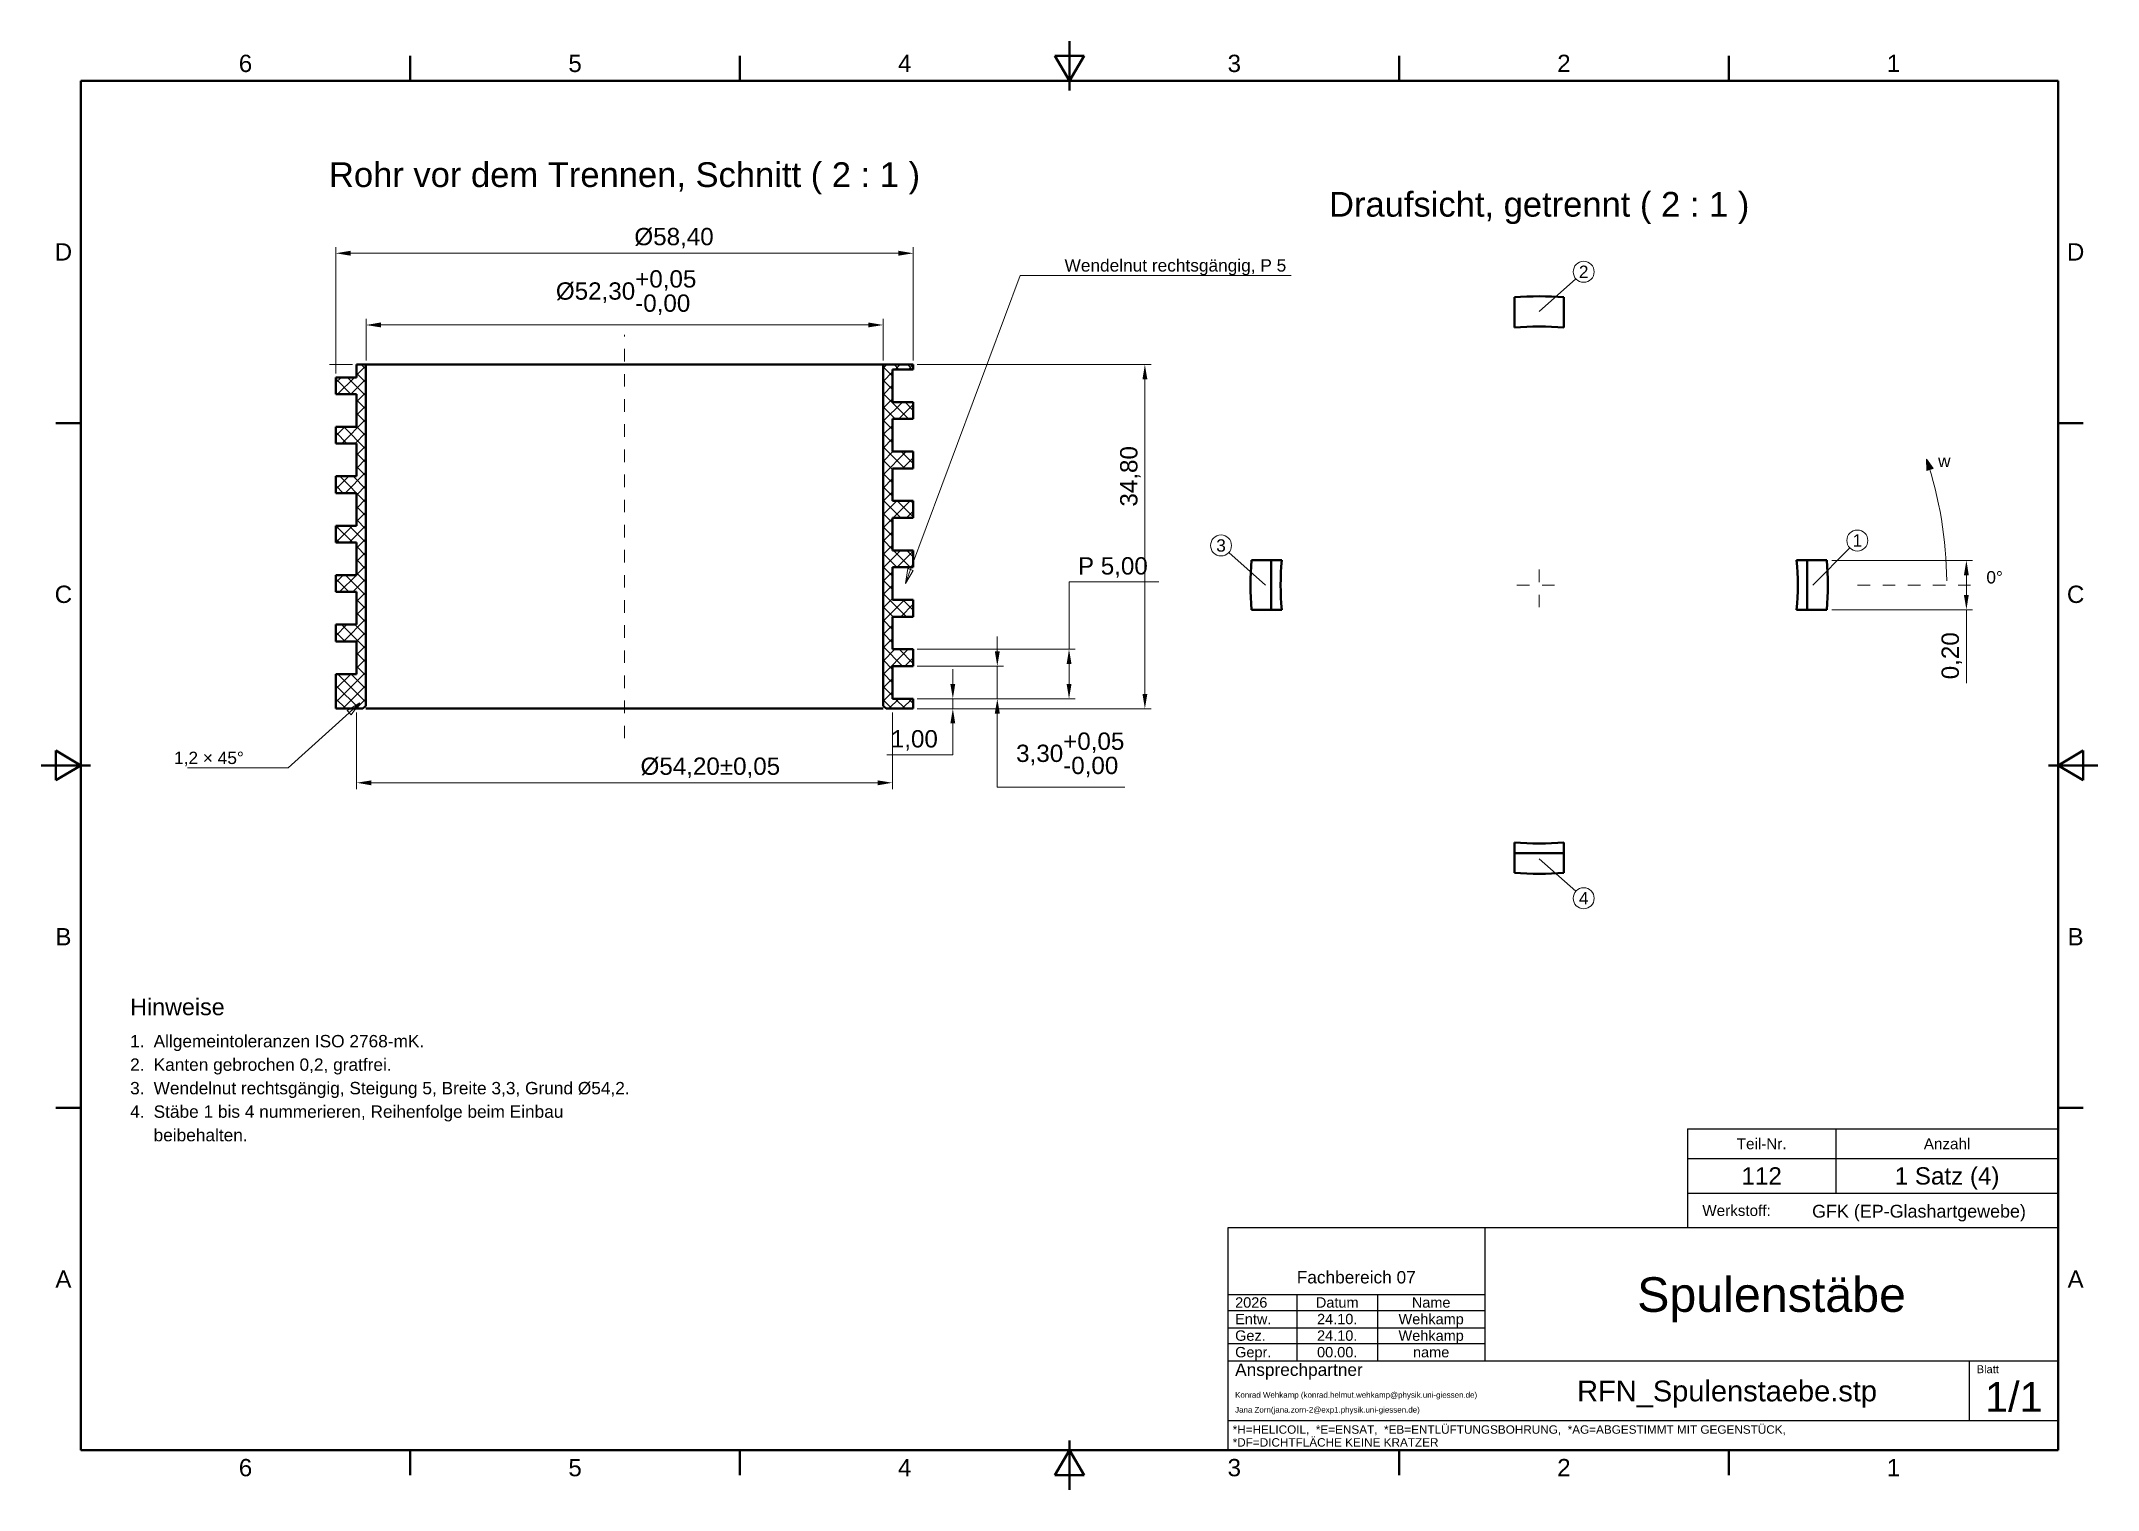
# Model space of a CAD drawing. Header units: inches. Extents: x 0.8 to 17.2, y 0.6 to 12.1.
import ezdxf
from ezdxf.enums import TextEntityAlignment as Align

# ---------------------------------------------------------------- set-up
doc = ezdxf.new("R2010")
doc.units = ezdxf.units.IN
doc.header["$MEASUREMENT"] = 0
doc.linetypes.add('CENTER2', pattern=[1.125, 0.75, -0.125, 0.125, -0.125])
doc.layers.get('0').update_dxf_attribs({"lineweight": 25})
for name, color, linetype, lineweight in [('BEMASSUNG', 7, 'Continuous', 18), ('MITTELLINIE', 7, 'CENTER2', 18), ('RAHMEN', 7, 'Continuous', 50), ('SCHRAFFUR', 7, 'Continuous', 18), ('SCHRIFTFELD', 7, 'Continuous', 25), ('SICHTKANTE', 7, 'Continuous', 50), ('TEXT', 7, 'Continuous', 18)]:
    doc.layers.add(name, color=color, linetype=linetype, lineweight=lineweight)
doc.styles.add('ISO_14', font='arial.ttf')
doc.styles.add('ISO_15', font='arial.ttf')
doc.styles.add('ISO_20', font='arial.ttf')
doc.styles.add('ISO_72', font='arial.ttf')
doc.styles.add('ISO_73', font='arial.ttf')
doc.styles.add('ISO_75', font='arial.ttf')
doc.styles.add('ISO_78', font='arial.ttf')
doc.styles.add('ISO_79', font='arial.ttf')
doc.styles.add('ISO_80', font='arial.ttf')
doc.styles.add('ISO_81', font='arial.ttf')
doc.styles.add('ISO_82', font='arial.ttf')
doc.styles.add('ISO_83', font='arial.ttf')
doc.styles.add('ISO_86', font='arial.ttf')
doc.styles.add('ISO_89', font='arial.ttf')
doc.styles.add('ISO_92', font='arial.ttf')
doc.styles.add('ISO_95', font='arial.ttf')
doc.styles.add('ISO_96', font='arial.ttf')
doc.styles.add('ISO_97', font='arial.ttf')
doc.styles.add('ISO_98', font='arial.ttf')
doc.styles.add('ISO_99', font='arial.ttf')
doc.styles.add('ISO_DWG_RFN', font='arial.ttf')
doc.styles.add('Text Style102', font='arial.ttf')
doc.dimstyles.new('DWG_RFN', dxfattribs={"dimtxt": 0.137795, "dimasz": 0.11811, "dimexe": 0.049213, "dimexo": 0.031496, "dimgap": 0.031496, "dimtad": 1, "dimlfac": 25.4, "dimtxsty": 'ISO_DWG_RFN', "dimcen": 2.5, "dimclrd": 7, "dimclre": 7, "dimclrt": 7, "dimadec": 1, "dimazin": 3, "dimtfac": 1, "dimtmove": 0, "dimatfit": 3, "dimfxl": 0, "dimlwd": 18, "dimlwe": 18})

msp = doc.modelspace()

# ---------------------------------------------------------------- texts
at = {"layer": 'RAHMEN', "style": 'ISO_14'}
for s, p in [('6', (2.44619, 11.93504)), ('5', (5.07087, 11.93504)), ('4', (7.69554, 11.93504)), ('3', (10.32021, 11.93504)), ('2', (12.94488, 11.93504)), ('1', (15.56955, 11.93504)), ('D', (0.99606, 10.43406)), ('D', (17.01969, 10.43406)), ('C', (0.99606, 7.70768)), ('C', (17.01969, 7.70768)), ('B', (0.99606, 4.9813)), ('B', (17.01969, 4.9813)), ('A', (0.99606, 2.25492)), ('A', (17.01969, 2.25492)), ('6', (2.44619, 0.75394)), ('5', (5.07087, 0.75394)), ('4', (7.69554, 0.75394)), ('3', (10.32021, 0.75394)), ('2', (12.94488, 0.75394)), ('1', (15.56955, 0.75394))]:
    msp.add_text(s, height=0.1378, dxfattribs=at).set_placement(p, align=Align.MIDDLE_CENTER)
at = {"layer": 'SCHRIFTFELD'}
for s, height, style, p in [('Teil-Nr.', 0.086614, 'ISO_72', (14.51969, 3.33268)), ('Anzahl', 0.086614, 'ISO_72', (15.99606, 3.33268)), ('Fachbereich 07', 0.0984252, 'ISO_79', (11.29134, 2.26969))]:
    msp.add_text(s, height=height, dxfattribs=dict(at, style=style)).set_placement(p, align=Align.MIDDLE_CENTER)
for s, height, style, p in [('Werkstoff:', 0.086614, 'ISO_73', (14.04724, 2.80118)), ('Ansprechpartner', 0.0984252, 'ISO_78', (10.32677, 1.53346)), ('Blatt', 0.062992, 'ISO_80', (16.23228, 1.5374))]:
    msp.add_text(s, height=height, dxfattribs=dict(at, style=style)).set_placement(p, align=Align.MIDDLE_LEFT)
at = {"layer": 'SCHRIFTFELD', "color": 8, "true_color": 0x808080, "style": 'ISO_75'}
for s, p in [('*H=HELICOIL,  *E=ENSAT,  *EB=ENTLÜFTUNGSBOHRUNG,  *AG=ABGESTIMMT MIT GEGENSTÜCK,', (10.30709, 1.05709)), ('*DF=DICHTFLÄCHE KEINE KRATZER', (10.30709, 0.95472))]:
    msp.add_text(s, height=0.0669291, dxfattribs=at).set_placement(p, align=Align.MIDDLE_LEFT)
at = {"layer": 'TEXT'}
for s, height, style, p in [('Rohr vor dem Trennen, Schnitt ( 2 : 1 )', 0.1968504, 'ISO_20', (5.46457, 11.04921)), ('Draufsicht, getrennt ( 2 : 1 )', 0.1968504, 'ISO_20', (12.74803, 10.81299)), ('2', 0.09843, 'ISO_79', (13.10236, 10.27559)), ('3', 0.09843, 'ISO_79', (10.21457, 8.09646)), ('1', 0.09843, 'ISO_79', (15.2815, 8.13583)), ('4', 0.09843, 'ISO_79', (13.10236, 5.2874)), ('Datum', 0.082677, 'ISO_97', (11.13976, 2.0689)), ('Name', 0.082677, 'ISO_97', (11.8878, 2.0689))]:
    msp.add_text(s, height=height, dxfattribs=dict(at, style=style)).set_placement(p, align=Align.MIDDLE_CENTER)
for s, height, style, p in [('Wendelnut rechtsgängig, P 5', 0.0984252, 'ISO_82', (8.9685, 10.27756)), ('w', 0.09843, 'ISO_82', (15.92441, 8.72053)), ('0°', 0.098425, 'ISO_82', (16.3091, 7.79409)), ('Hinweise', 0.132874, 'ISO_99', (1.52756, 4.3563)), ('1.', 0.098425, 'ISO_82', (1.52756, 4.10039)), ('Allgemeintoleranzen ISO 2768-mK.', 0.0984252, 'ISO_82', (1.71457, 4.10039)), ('2.', 0.098425, 'ISO_82', (1.52756, 3.91339)), ('Kanten gebrochen 0,2, gratfrei.', 0.0984252, 'ISO_82', (1.71457, 3.91339)), ('3.', 0.098425, 'ISO_82', (1.52756, 3.72638)), ('Wendelnut rechtsgängig, Steigung 5, Breite 3,3, Grund %%c54,2.', 0.0984252, 'ISO_82', (1.71457, 3.72638)), ('4.', 0.098425, 'ISO_82', (1.52756, 3.53937)), ('Stäbe 1 bis 4 nummerieren, Reihenfolge beim Einbau', 0.0984252, 'ISO_82', (1.71457, 3.53937)), ('beibehalten.', 0.0984252, 'ISO_82', (1.71457, 3.35236))]:
    msp.add_text(s, height=height, dxfattribs=dict(at, style=style)).set_placement(p)
at = {"layer": 'TEXT', "style": 'ISO_81'}
msp.add_text('1,2 × 45°', height=0.098425, dxfattribs=at).set_placement((2.43307, 6.3563), align=Align.RIGHT)
at = {"layer": 'TEXT', "color": 5, "true_color": 0x0000ff}
for s, height, style, p in [('112', 0.137795, 'ISO_15', (14.51969, 3.07677)), ('1 Satz (4)', 0.137795, 'ISO_15', (15.99606, 3.07677)), ('GFK (EP-Glashartgewebe)', 0.102, 'Text Style102', (15.77256, 2.79557)), ('Spulenstäbe', 0.2755905, 'ISO_89', (14.59843, 2.13189)), ('24.10.', 0.082677, 'ISO_95', (11.13976, 1.93701)), ('Wehkamp', 0.082677, 'ISO_95', (11.8878, 1.93701)), ('24.10.', 0.082677, 'ISO_95', (11.13976, 1.80512)), ('Wehkamp', 0.082677, 'ISO_95', (11.8878, 1.80512)), ('00.00.', 0.082677, 'ISO_95', (11.13976, 1.67323)), ('name', 0.082677, 'ISO_95', (11.8878, 1.67323)), ('RFN_Spulenstaebe.stp', 0.1653543, 'ISO_86', (14.24409, 1.36417)), ('1/1', 0.23622, 'ISO_83', (16.52756, 1.31693))]:
    msp.add_text(s, height=height, dxfattribs=dict(at, style=style)).set_placement(p, align=Align.MIDDLE_CENTER)
at = {"layer": 'TEXT', "color": 5, "true_color": 0x0000ff, "style": 'ISO_98'}
msp.add_text('2026', height=0.082677, dxfattribs=at).set_placement((10.32677, 2.0689), align=Align.MIDDLE_LEFT)
at = {"layer": 'TEXT'}
for s, height, style, p in [('Entw.', 0.082677, 'ISO_96', (10.32677, 1.93701)), ('Gez.', 0.082677, 'ISO_96', (10.32677, 1.80512)), ('Gepr.', 0.082677, 'ISO_96', (10.32677, 1.67323)), ('Konrad Wehkamp (konrad.helmut.wehkamp@physik.uni-giessen.de)', 0.0452756, 'ISO_92', (10.32677, 1.33268)), ('Jana Zorn(jana.zorn-2@exp1.physik.uni-giessen.de)', 0.0452756, 'ISO_92', (10.32677, 1.21457))]:
    msp.add_text(s, height=height, dxfattribs=dict(at, style=style)).set_placement(p, align=Align.MIDDLE_LEFT)

# ---------------------------------------------------------------- blocks, each defined once
blk = doc.blocks.new('Leader Text1')
at = {"layer": 'BEMASSUNG', "color": 7, "lineweight": 18}
for p, q in [((7.742, 7.904), (8.614, 10.246)), ((8.614, 10.246), (8.929, 10.246)), ((7.72, 7.912), (7.701, 7.793)), ((7.742, 7.904), (7.701, 7.793)), ((7.701, 7.793), (7.764, 7.896)), ((7.764, 7.896), (7.72, 7.912))]:
    blk.add_line(p, q, dxfattribs=at)
at = {"layer": 'BEMASSUNG', "color": 7, "lineweight": 18, "flags": 128}
blk.add_lwpolyline([(7.72, 7.912), (7.701, 7.793), (7.764, 7.896), (7.72, 7.912)], dxfattribs=at)
at = {"layer": 'BEMASSUNG', "color": 7}
blk.add_solid([(7.72, 7.912), (7.701, 7.793), (7.764, 7.896), (7.72, 7.912)], dxfattribs=at)
blk = doc.blocks.new('Leader Text2')
at = {"layer": 'BEMASSUNG', "color": 7, "lineweight": 18}
for p, q in [((3.271, 6.765), (2.787, 6.325)), ((3.358, 6.844), (3.255, 6.782)), ((3.255, 6.782), (3.287, 6.748)), ((3.271, 6.765), (3.358, 6.844)), ((3.287, 6.748), (3.358, 6.844)), ((2.787, 6.325), (2.472, 6.325))]:
    blk.add_line(p, q, dxfattribs=at)
at = {"layer": 'BEMASSUNG', "color": 7, "lineweight": 18, "flags": 128}
blk.add_lwpolyline([(3.287, 6.748), (3.358, 6.844), (3.255, 6.782), (3.287, 6.748)], dxfattribs=at)
at = {"layer": 'BEMASSUNG', "color": 7}
blk.add_solid([(3.287, 6.748), (3.358, 6.844), (3.255, 6.782), (3.287, 6.748)], dxfattribs=at)
blk = doc.blocks.new('Hatch_1')
at = {"layer": 'SCHRAFFUR', "color": 7, "linetype": 'Continuous', "lineweight": 18}
for p, q in [((6.783, 9.011), (6.812, 9.039)), ((6.858, 8.946), (6.783, 9.02)), ((6.91, 9), (6.871, 9.039)), ((6.879, 9), (6.918, 9.039)), ((7.016, 9), (6.977, 9.039)), ((6.985, 9), (7.024, 9.039)), ((6.783, 8.905), (6.858, 8.98)), ((6.858, 8.84), (6.783, 8.914)), ((6.783, 8.799), (6.858, 8.874)), ((6.985, 8.606), (6.783, 8.808)), ((6.783, 8.693), (6.858, 8.767)), ((6.783, 8.587), (6.937, 8.74)), ((6.879, 8.606), (6.783, 8.702)), ((6.909, 8.606), (7.024, 8.721)), ((7.024, 8.674), (6.958, 8.74)), ((6.858, 8.521), (6.783, 8.596)), ((6.783, 8.481), (6.858, 8.555)), ((7.015, 8.606), (7.024, 8.615)), ((6.858, 8.415), (6.783, 8.49)), ((6.783, 8.374), (6.858, 8.449)), ((6.955, 8.213), (6.783, 8.384)), ((6.783, 8.268), (6.862, 8.346)), ((6.783, 8.162), (6.968, 8.346)), ((6.858, 8.203), (6.783, 8.278)), ((7.024, 8.25), (6.927, 8.346)), ((6.94, 8.213), (7.024, 8.296)), ((6.858, 8.097), (6.783, 8.172)), ((6.783, 8.056), (6.858, 8.131)), ((6.858, 7.991), (6.783, 8.066)), ((6.783, 7.95), (6.858, 8.025)), ((6.924, 7.819), (6.783, 7.96)), ((6.783, 7.844), (6.892, 7.953)), ((6.864, 7.819), (6.998, 7.953)), ((7.024, 7.826), (6.896, 7.953)), ((6.97, 7.819), (7.024, 7.872)), ((7.024, 7.932), (7.003, 7.953)), ((6.858, 7.779), (6.783, 7.854)), ((6.783, 7.738), (6.858, 7.813)), ((6.858, 7.673), (6.783, 7.748)), ((6.783, 7.632), (6.858, 7.707)), ((6.858, 7.567), (6.783, 7.642)), ((6.783, 7.526), (6.858, 7.601)), ((6.783, 7.42), (6.923, 7.559)), ((6.894, 7.425), (6.783, 7.535)), ((7, 7.425), (6.866, 7.559)), ((6.895, 7.425), (7.024, 7.554)), ((7.024, 7.507), (6.972, 7.559)), ((6.858, 7.355), (6.783, 7.429)), ((6.783, 7.314), (6.858, 7.389)), ((7.001, 7.425), (7.024, 7.448)), ((6.858, 7.249), (6.783, 7.323)), ((6.783, 7.208), (6.858, 7.283)), ((6.969, 7.031), (6.783, 7.217)), ((6.783, 7.102), (6.858, 7.176)), ((6.783, 6.996), (6.953, 7.165)), ((6.863, 7.031), (6.783, 7.111)), ((6.925, 7.031), (7.024, 7.13)), ((7.024, 7.083), (6.941, 7.165)), ((6.858, 6.93), (6.783, 7.005)), ((6.783, 6.89), (6.858, 6.964)), ((6.858, 6.824), (6.783, 6.899)), ((6.783, 6.783), (6.858, 6.858)), ((6.939, 6.638), (6.783, 6.793)), ((6.783, 6.677), (6.878, 6.772)), ((6.783, 6.571), (6.984, 6.772)), ((7.024, 6.659), (6.911, 6.772)), ((7.024, 6.765), (7.017, 6.772)), ((6.858, 6.612), (6.783, 6.687)), ((6.858, 6.506), (6.783, 6.581)), ((6.956, 6.638), (7.024, 6.705)), ((6.783, 6.465), (6.858, 6.54)), ((6.858, 6.4), (6.783, 6.475)), ((6.783, 6.359), (6.858, 6.434)), ((6.853, 6.299), (6.783, 6.369)), ((6.83, 6.299), (6.908, 6.378)), ((6.959, 6.299), (6.88, 6.378)), ((6.936, 6.299), (7.014, 6.378)), ((7.024, 6.341), (6.986, 6.378))]:
    blk.add_line(p, q, dxfattribs=at)
blk = doc.blocks.new('Hatch_2')
at = {"layer": 'SCHRAFFUR', "color": 7, "linetype": 'Continuous', "lineweight": 18}
for p, q in [((2.591, 8.955), (2.665, 9.029)), ((2.665, 9.002), (2.628, 9.039)), ((2.425, 8.895), (2.467, 8.937)), ((2.546, 8.803), (2.425, 8.924)), ((2.439, 8.803), (2.573, 8.937)), ((2.665, 8.79), (2.518, 8.937)), ((2.545, 8.803), (2.665, 8.923)), ((2.665, 8.896), (2.591, 8.971)), ((2.44, 8.803), (2.425, 8.818)), ((2.591, 8.742), (2.665, 8.817)), ((2.665, 8.684), (2.591, 8.759)), ((2.591, 8.636), (2.665, 8.711)), ((2.425, 8.471), (2.498, 8.543)), ((2.47, 8.409), (2.665, 8.605)), ((2.665, 8.366), (2.488, 8.543)), ((2.665, 8.578), (2.591, 8.652)), ((2.665, 8.472), (2.591, 8.546)), ((2.515, 8.409), (2.425, 8.5)), ((2.576, 8.409), (2.665, 8.499)), ((2.591, 8.318), (2.665, 8.393)), ((2.665, 8.259), (2.591, 8.334)), ((2.591, 8.212), (2.665, 8.287)), ((2.665, 8.153), (2.591, 8.228)), ((2.425, 8.047), (2.528, 8.15)), ((2.485, 8.016), (2.425, 8.075)), ((2.665, 7.941), (2.457, 8.15)), ((2.5, 8.016), (2.665, 8.181)), ((2.665, 8.047), (2.563, 8.15)), ((2.591, 8), (2.665, 8.075)), ((2.591, 7.894), (2.665, 7.969)), ((2.665, 7.835), (2.591, 7.91)), ((2.591, 7.788), (2.665, 7.863)), ((2.425, 7.728), (2.453, 7.756)), ((2.425, 7.622), (2.559, 7.756)), ((2.56, 7.622), (2.426, 7.756)), ((2.531, 7.622), (2.665, 7.757)), ((2.665, 7.623), (2.532, 7.756)), ((2.665, 7.729), (2.591, 7.804)), ((2.454, 7.622), (2.425, 7.651)), ((2.591, 7.576), (2.665, 7.65)), ((2.665, 7.517), (2.591, 7.592)), ((2.591, 7.47), (2.665, 7.544)), ((2.665, 7.411), (2.591, 7.486)), ((2.591, 7.364), (2.665, 7.438)), ((2.665, 7.305), (2.591, 7.38)), ((2.425, 7.304), (2.483, 7.362)), ((2.53, 7.228), (2.425, 7.333)), ((2.455, 7.228), (2.589, 7.362)), ((2.665, 7.199), (2.502, 7.362)), ((2.561, 7.228), (2.665, 7.332)), ((2.591, 7.151), (2.665, 7.226)), ((2.665, 7.093), (2.591, 7.168)), ((2.591, 7.045), (2.665, 7.12)), ((2.665, 6.987), (2.591, 7.061)), ((2.425, 6.88), (2.514, 6.969)), ((2.499, 6.835), (2.425, 6.909)), ((2.665, 6.775), (2.471, 6.969)), ((2.486, 6.835), (2.665, 7.014)), ((2.665, 6.881), (2.577, 6.969)), ((2.591, 6.833), (2.665, 6.908)), ((2.591, 6.727), (2.665, 6.802)), ((2.665, 6.668), (2.591, 6.743)), ((2.425, 6.35), (2.665, 6.59)), ((2.425, 6.562), (2.438, 6.575)), ((2.425, 6.456), (2.544, 6.575)), ((2.665, 6.35), (2.441, 6.575)), ((2.665, 6.456), (2.547, 6.575)), ((2.591, 6.621), (2.665, 6.696)), ((2.665, 6.562), (2.591, 6.637)), ((2.61, 6.299), (2.425, 6.484)), ((2.481, 6.299), (2.665, 6.484)), ((2.504, 6.299), (2.425, 6.378)), ((2.587, 6.299), (2.665, 6.378))]:
    blk.add_line(p, q, dxfattribs=at)
blk = doc.blocks.new('*D11')
at = {"layer": 'BEMASSUNG', "color": 7, "lineweight": 18, "transparency": 16777216}
for p, q in [((7.795, 9.537), (9.658, 9.537)), ((9.608, 6.915), (9.608, 9.419)), ((7.795, 6.797), (9.658, 6.797))]:
    blk.add_line(p, q, dxfattribs=at)
at = {"layer": 'BEMASSUNG', "color": 7, "transparency": 16777216}
for points in [[(9.589, 9.419), (9.628, 9.419), (9.608, 9.537)], [(9.589, 6.915), (9.628, 6.915), (9.608, 6.797)]]:
    blk.add_solid(points, dxfattribs=at)
at = {"layer": 'Defpoints', "color": 0, "transparency": 16777216}
for p in [(7.764, 9.537), (9.608, 9.537), (7.764, 6.797)]:
    blk.add_point(p, dxfattribs=at)
at = {"layer": 'BEMASSUNG', "color": 7, "lineweight": 18, "transparency": 16777216, "insert": (9.411, 8.406), "char_height": 0.1378, "attachment_point": 1, "rotation": 90, "style": 'ISO_DWG_RFN'}
blk.add_mtext('\\A1;{34,80}', dxfattribs=at)
blk = doc.blocks.new('*D12')
at = {"layer": 'BEMASSUNG', "color": 7, "lineweight": 18, "transparency": 16777216}
for p, q in [((9.718, 7.806), (9.004, 7.806)), ((9.004, 7.806), (9.004, 7.27)), ((7.795, 7.27), (9.054, 7.27)), ((9.004, 6.994), (9.004, 7.152)), ((7.795, 6.876), (9.054, 6.876))]:
    blk.add_line(p, q, dxfattribs=at)
at = {"layer": 'BEMASSUNG', "color": 7, "transparency": 16777216}
for points in [[(8.985, 7.152), (9.024, 7.152), (9.004, 7.27)], [(8.985, 6.994), (9.024, 6.994), (9.004, 6.876)]]:
    blk.add_solid(points, dxfattribs=at)
at = {"layer": 'Defpoints', "color": 0, "transparency": 16777216}
for p in [(7.764, 7.27), (9.004, 7.27), (7.764, 6.876)]:
    blk.add_point(p, dxfattribs=at)
at = {"layer": 'BEMASSUNG', "color": 7, "lineweight": 18, "transparency": 16777216, "insert": (9.075, 8.003), "char_height": 0.1378, "attachment_point": 1, "style": 'ISO_DWG_RFN'}
blk.add_mtext('\\A1;{P 5,00}', dxfattribs=at)
blk = doc.blocks.new('*D13')
at = {"layer": 'BEMASSUNG', "color": 7, "lineweight": 18, "transparency": 16777216}
for p, q in [((8.433, 7.254), (8.433, 7.372)), ((7.795, 7.136), (8.482, 7.136)), ((8.433, 6.876), (8.433, 7.136)), ((7.795, 6.876), (8.482, 6.876)), ((8.433, 6.758), (8.433, 6.64)), ((8.433, 6.171), (8.433, 6.64)), ((9.449, 6.171), (8.433, 6.171))]:
    blk.add_line(p, q, dxfattribs=at)
at = {"layer": 'BEMASSUNG', "color": 7, "transparency": 16777216}
for points in [[(8.413, 7.254), (8.453, 7.254), (8.433, 7.136)], [(8.413, 6.758), (8.453, 6.758), (8.433, 6.876)]]:
    blk.add_solid(points, dxfattribs=at)
at = {"layer": 'Defpoints', "color": 0, "transparency": 16777216}
for p in [(7.764, 7.136), (8.433, 7.136), (7.764, 6.876)]:
    blk.add_point(p, dxfattribs=at)
at = {"layer": 'BEMASSUNG', "color": 7, "lineweight": 18, "transparency": 16777216, "insert": (8.583, 6.607), "char_height": 0.1378, "attachment_point": 1, "style": 'ISO_DWG_RFN'}
blk.add_mtext('\\A1;{3,30\\S+0,05^ -0,00;}', dxfattribs=at)
blk = doc.blocks.new('*D14')
at = {"layer": 'BEMASSUNG', "color": 7, "lineweight": 18, "transparency": 16777216}
for p, q in [((8.079, 6.994), (8.079, 7.112)), ((7.795, 6.876), (8.128, 6.876)), ((7.795, 6.797), (8.128, 6.797)), ((8.079, 6.797), (8.079, 6.876)), ((8.079, 6.679), (8.079, 6.561)), ((8.079, 6.429), (8.079, 6.561)), ((7.553, 6.429), (8.079, 6.429))]:
    blk.add_line(p, q, dxfattribs=at)
at = {"layer": 'BEMASSUNG', "color": 7, "transparency": 16777216}
for points in [[(8.059, 6.994), (8.098, 6.994), (8.079, 6.876)], [(8.059, 6.679), (8.098, 6.679), (8.079, 6.797)]]:
    blk.add_solid(points, dxfattribs=at)
at = {"layer": 'Defpoints', "color": 0, "transparency": 16777216}
for p in [(7.764, 6.876), (7.764, 6.797), (8.079, 6.876)]:
    blk.add_point(p, dxfattribs=at)
at = {"layer": 'BEMASSUNG', "color": 7, "lineweight": 18, "transparency": 16777216, "insert": (7.585, 6.626), "char_height": 0.1378, "attachment_point": 1, "style": 'ISO_DWG_RFN'}
blk.add_mtext('\\A1;{1,00}', dxfattribs=at)
blk = doc.blocks.new('*D15')
at = {"layer": 'BEMASSUNG', "color": 7, "lineweight": 18, "transparency": 16777216}
for p, q in [((3.331, 6.766), (3.331, 6.157)), ((7.598, 6.766), (7.598, 6.157)), ((3.449, 6.207), (7.48, 6.207))]:
    blk.add_line(p, q, dxfattribs=at)
at = {"layer": 'BEMASSUNG', "color": 7, "transparency": 16777216}
for points in [[(3.449, 6.226), (3.449, 6.187), (3.331, 6.207)], [(7.48, 6.226), (7.48, 6.187), (7.598, 6.207)]]:
    blk.add_solid(points, dxfattribs=at)
at = {"layer": 'Defpoints', "color": 0, "transparency": 16777216}
for p in [(3.331, 6.797), (7.598, 6.797), (7.598, 6.207)]:
    blk.add_point(p, dxfattribs=at)
at = {"layer": 'BEMASSUNG', "color": 7, "lineweight": 18, "transparency": 16777216, "insert": (5.592, 6.408), "char_height": 0.1378, "attachment_point": 1, "style": 'ISO_DWG_RFN'}
blk.add_mtext('\\A1;{Ø54,20±0,05}', dxfattribs=at)
blk = doc.blocks.new('*D16')
at = {"layer": 'BEMASSUNG', "color": 7, "lineweight": 18, "transparency": 16777216}
for p, q in [((3.165, 9.569), (3.165, 10.472)), ((3.283, 10.423), (7.646, 10.423)), ((7.764, 9.569), (7.764, 10.472))]:
    blk.add_line(p, q, dxfattribs=at)
at = {"layer": 'BEMASSUNG', "color": 7, "transparency": 16777216}
for points in [[(3.283, 10.443), (3.283, 10.404), (3.165, 10.423)], [(7.646, 10.443), (7.646, 10.404), (7.764, 10.423)]]:
    blk.add_solid(points, dxfattribs=at)
at = {"layer": 'Defpoints', "color": 0, "transparency": 16777216}
for p in [(7.764, 10.423), (3.165, 9.537), (7.764, 9.537)]:
    blk.add_point(p, dxfattribs=at)
at = {"layer": 'BEMASSUNG', "color": 7, "lineweight": 18, "transparency": 16777216, "insert": (5.543, 10.625), "char_height": 0.1378, "attachment_point": 1, "style": 'ISO_DWG_RFN'}
blk.add_mtext('\\A1;{Ø58,40}', dxfattribs=at)
blk = doc.blocks.new('*D17')
at = {"layer": 'BEMASSUNG', "color": 7, "lineweight": 18, "transparency": 16777216}
for p, q in [((3.406, 9.569), (3.406, 9.902)), ((3.524, 9.852), (7.406, 9.852)), ((7.524, 9.569), (7.524, 9.902))]:
    blk.add_line(p, q, dxfattribs=at)
at = {"layer": 'BEMASSUNG', "color": 7, "transparency": 16777216}
for points in [[(3.524, 9.872), (3.524, 9.833), (3.406, 9.852)], [(7.406, 9.872), (7.406, 9.833), (7.524, 9.852)]]:
    blk.add_solid(points, dxfattribs=at)
at = {"layer": 'Defpoints', "color": 0, "transparency": 16777216}
for p in [(7.524, 9.852), (3.406, 9.537), (7.524, 9.537)]:
    blk.add_point(p, dxfattribs=at)
at = {"layer": 'BEMASSUNG', "color": 7, "lineweight": 18, "transparency": 16777216, "insert": (4.918, 10.288), "char_height": 0.1378, "attachment_point": 1, "style": 'ISO_DWG_RFN'}
blk.add_mtext('\\A1;{Ø52,30\\S+0,05^ -0,00;}', dxfattribs=at)
blk = doc.blocks.new('*D18')
at = {"layer": 'BEMASSUNG', "color": 7, "lineweight": 18, "transparency": 16777216}
for p, q in [((15.079, 7.978), (16.199, 7.978)), ((16.15, 7.86), (16.15, 7.703)), ((15.079, 7.585), (16.199, 7.585)), ((16.15, 7.585), (16.15, 6.999))]:
    blk.add_line(p, q, dxfattribs=at)
at = {"layer": 'BEMASSUNG', "color": 7, "transparency": 16777216}
for points in [[(16.13, 7.86), (16.169, 7.86), (16.15, 7.978)], [(16.13, 7.703), (16.169, 7.703), (16.15, 7.585)]]:
    blk.add_solid(points, dxfattribs=at)
at = {"layer": 'Defpoints', "color": 0, "transparency": 16777216}
for p in [(15.047, 7.978), (15.047, 7.585), (16.15, 7.585)]:
    blk.add_point(p, dxfattribs=at)
at = {"layer": 'BEMASSUNG', "color": 7, "lineweight": 18, "transparency": 16777216, "insert": (15.952, 7.031), "char_height": 0.1378, "attachment_point": 1, "rotation": 90, "style": 'ISO_DWG_RFN'}
blk.add_mtext('\\A1;{0,20}', dxfattribs=at)

# ---------------------------------------------------------------- dimensions: what is measured, and where the dimension line sits
at = {"layer": 'BEMASSUNG', "color": 7, "lineweight": 18}
for base, p1, p2, angle, text, override, picture, middle in [((7.76378, 10.42323), (3.16535, 9.5374), (7.76378, 9.5374), 180, '{Ø<>}', {"dimgap": 0.031496, "dimdec": 2, "dimlfac": 12.7, "dimsah": 1, "dimtol": 0, "dimlim": 0, "dimtp": 0, "dimtm": 0, "dimtdec": 2, "dimtofl": 0, "dimatfit": 1}, '*D16', (5.8505, 10.42323)), ((7.52362, 9.85236), (3.40551, 9.5374), (7.52362, 9.5374), 180, '{Ø<>}', {"dimgap": 0.031496, "dimdec": 2, "dimlfac": 12.7, "dimsah": 1, "dimtol": 1, "dimlim": 0, "dimtp": 0.05, "dimtm": 1e-09, "dimtdec": 2, "dimtofl": 0, "dimatfit": 1}, '*D17', (5.46457, 9.85236)), ((9.60849, 9.5374), (7.76378, 6.79724), (7.76378, 9.5374), 90, '{<>}', {"dimgap": 0.031496, "dimdec": 2, "dimlfac": 12.7, "dimsah": 1, "dimtol": 0, "dimlim": 0, "dimtp": 0, "dimtm": 0, "dimtdec": 2, "dimtofl": 0, "dimatfit": 1}, '*D11', (9.60849, 8.63816)), ((9.00437, 7.26969), (7.76378, 6.87598), (7.76378, 7.26969), 90, '{P <>}', {"dimgap": 0.031496, "dimtih": 1, "dimtoh": 1, "dimdec": 2, "dimlfac": 12.7, "dimsah": 1, "dimtol": 0, "dimlim": 0, "dimtp": 0, "dimtm": 0, "dimtdec": 2, "dimtofl": 0, "dimtmove": 1, "dimatfit": 2}, '*D12', (9.01716, 7.8059)), ((16.14961, 7.58465), (15.04724, 7.97835), (15.04724, 7.58465), 90, '{<>}', {"dimgap": 0.031496, "dimdec": 2, "dimlfac": 0.5, "dimsah": 1, "dimtol": 0, "dimlim": 0, "dimtp": 0, "dimtm": 0, "dimtdec": 2, "dimtofl": 0, "dimatfit": 2}, '*D18', (16.14961, 7.20927)), ((8.43307, 7.13583), (7.76378, 6.87598), (7.76378, 7.13583), 90, '{<>}', {"dimgap": 0.031496, "dimtih": 1, "dimtoh": 1, "dimdec": 2, "dimlfac": 12.7, "dimsah": 1, "dimtol": 1, "dimlim": 0, "dimtp": 0.05, "dimtm": 1e-09, "dimtdec": 2, "dimtofl": 1, "dimtmove": 1, "dimatfit": 1}, '*D13', (8.44764, 6.17095)), ((8.07874, 6.87598), (7.76378, 6.79724), (7.76378, 6.87598), 90, '{<>}', {"dimgap": 0.031496, "dimtih": 1, "dimtoh": 1, "dimdec": 2, "dimlfac": 12.7, "dimsah": 1, "dimtol": 0, "dimlim": 0, "dimtp": 0, "dimtm": 0, "dimtdec": 2, "dimtofl": 1, "dimtmove": 1, "dimatfit": 1}, '*D14', (8.07162, 6.42866)), ((7.59843, 6.20669), (3.33071, 6.79724), (7.59843, 6.79724), 180, '{Ø<>}', {"dimgap": 0.031496, "dimdec": 2, "dimlfac": 12.7, "dimsah": 1, "dimtol": 1, "dimlim": 0, "dimtp": 0.05, "dimtm": 0.05, "dimtdec": 2, "dimtofl": 0, "dimatfit": 1}, '*D15', (6.13963, 6.20669))]:
    dim = msp.add_linear_dim(base=base, p1=p1, p2=p2, angle=angle, text=text, dimstyle='DWG_RFN', override=override, dxfattribs=at)
    dim.commit()
    dim.dimension.update_dxf_attribs({"geometry": picture, "text_midpoint": middle, "dimtype": 160})

# ---------------------------------------------------------------- hatches: boundary and pattern name
at = {"layer": 'BEMASSUNG'}
msp.add_hatch(color=7, dxfattribs=at).paths.add_polyline_path([(15.88632, 8.71012), (15.8339, 8.69309), (15.83335, 8.78398)])

# ---------------------------------------------------------------- linework, layer by layer
for p, q in [((8.92913, 10.24606), (10.77277, 10.24606)), ((12.74803, 9.96063), (13.03983, 10.22001)), ((3.29921, 9.5374), (3.11614, 9.5374)), ((3.16535, 9.46654), (3.16535, 9.58661)), ((15.83335, 8.78398), (15.88632, 8.71012)), ((15.8339, 8.69309), (15.83335, 8.78398)), ((15.88632, 8.71012), (15.8339, 8.69309)), ((10.5689, 7.7815), (10.2771, 8.04088)), ((14.92717, 7.7815), (15.22234, 8.07667)), ((2.47244, 6.3248), (1.98524, 6.3248)), ((12.74803, 5.60236), (13.03983, 5.34298))]:
    msp.add_line(p, q, dxfattribs=at)
for centre in [(13.10236, 10.27559), (15.2815, 8.13583), (10.21457, 8.09646), (13.10236, 5.2874)]:
    msp.add_circle(centre, 0.08366, dxfattribs=at)
msp.add_arc((12.74982, 7.77601), 3.24409, 0.668827, 18.101864, dxfattribs=at)
at = {"layer": 'MITTELLINIE', "ltscale": 0.089239}
msp.add_line((5.46457, 6.56102), (5.46457, 9.77362), dxfattribs=at)
at = {"layer": 'MITTELLINIE', "ltscale": 0.07874}
for p, q in [((12.74803, 7.60433), (12.74803, 7.95866)), ((12.57087, 7.7815), (12.9252, 7.7815))]:
    msp.add_line(p, q, dxfattribs=at)
at = {"layer": 'MITTELLINIE', "ltscale": 0.093322}
msp.add_line((15.28346, 7.7815), (16.22835, 7.7815), dxfattribs=at)
at = {"layer": 'RAHMEN'}
for p, q in [((3.75853, 11.79724), (3.75853, 11.99409)), ((6.3832, 11.79724), (6.3832, 11.99409)), ((9.12598, 11.99409), (8.88976, 11.99409)), ((8.88976, 11.99409), (9.00787, 11.79724)), ((9.00787, 12.1122), (9.00787, 11.7185)), ((9.00787, 11.79724), (9.12598, 11.99409)), ((9.00787, 11.79724), (9.00787, 11.99409)), ((11.63255, 11.79724), (11.63255, 11.99409)), ((14.25722, 11.79724), (14.25722, 11.99409)), ((16.88189, 11.79724), (1.13386, 11.79724)), ((1.13386, 11.79724), (1.13386, 0.89173)), ((16.88189, 0.89173), (16.88189, 11.79724)), ((1.13386, 9.07087), (0.93701, 9.07087)), ((16.88189, 9.07087), (17.07874, 9.07087)), ((1.13386, 6.34449), (0.93701, 6.4626)), ((0.93701, 6.4626), (0.93701, 6.22638)), ((17.07874, 6.4626), (16.88189, 6.34449)), ((17.07874, 6.22638), (17.07874, 6.4626)), ((0.8189, 6.34449), (1.2126, 6.34449)), ((1.13386, 6.34449), (0.93701, 6.34449)), ((0.93701, 6.22638), (1.13386, 6.34449)), ((17.19685, 6.34449), (16.80315, 6.34449)), ((16.88189, 6.34449), (17.07874, 6.34449)), ((16.88189, 6.34449), (17.07874, 6.22638)), ((1.13386, 3.61811), (0.93701, 3.61811)), ((16.88189, 3.61811), (17.07874, 3.61811)), ((1.13386, 0.89173), (16.88189, 0.89173)), ((3.75853, 0.89173), (3.75853, 0.69488)), ((6.3832, 0.89173), (6.3832, 0.69488)), ((9.00787, 0.89173), (8.88976, 0.69488)), ((9.00787, 0.57677), (9.00787, 0.97047)), ((9.12598, 0.69488), (9.00787, 0.89173)), ((9.00787, 0.89173), (9.00787, 0.69488)), ((11.63255, 0.89173), (11.63255, 0.69488)), ((14.25722, 0.89173), (14.25722, 0.69488)), ((8.88976, 0.69488), (9.12598, 0.69488))]:
    msp.add_line(p, q, dxfattribs=at)
at = {"layer": 'SCHRIFTFELD'}
for p, q in [((13.92913, 3.45079), (13.92913, 2.66339)), ((13.92913, 3.45079), (16.88189, 3.45079)), ((15.11024, 3.45079), (15.11024, 2.93898)), ((13.92913, 3.21457), (16.88189, 3.21457)), ((13.92913, 2.93898), (16.88189, 2.93898)), ((16.88189, 2.66339), (10.26772, 2.66339)), ((10.26772, 2.66339), (10.26772, 0.89173)), ((12.31496, 2.66339), (12.31496, 1.60433)), ((16.88189, 0.89173), (16.88189, 2.66339)), ((10.26772, 2.13189), (12.31496, 2.13189)), ((10.8189, 2.13189), (10.8189, 1.60433)), ((11.46063, 2.13189), (11.46063, 1.60433)), ((10.26772, 2.00591), (12.31496, 2.00591)), ((10.26772, 1.86811), (12.31496, 1.86811)), ((10.26772, 1.74213), (12.31496, 1.74213)), ((10.26772, 1.60433), (16.88189, 1.60433)), ((16.17323, 1.60433), (16.17323, 1.12795)), ((10.26772, 1.12795), (16.88189, 1.12795)), ((10.26772, 0.89173), (16.88189, 0.89173))]:
    msp.add_line(p, q, dxfattribs=at)
at = {"layer": 'SICHTKANTE'}
for p, q in [((12.55118, 9.83112), (12.55118, 10.07227)), ((12.94488, 9.83112), (12.94488, 10.07227)), ((3.33071, 9.43504), (3.33071, 9.5374)), ((3.33071, 9.5374), (3.40551, 9.5374)), ((3.40551, 9.5374), (3.40551, 6.82087)), ((3.40551, 9.5374), (7.52362, 9.5374)), ((7.76378, 9.5374), (7.52362, 9.5374)), ((7.52362, 9.5374), (7.52362, 6.82087)), ((7.76378, 9.49803), (7.76378, 9.5374)), ((3.16535, 9.30118), (3.16535, 9.43504)), ((3.16535, 9.43504), (3.33071, 9.43504)), ((7.59843, 9.23819), (7.59843, 9.49803)), ((7.59843, 9.49803), (7.76378, 9.49803)), ((3.33071, 9.30118), (3.16535, 9.30118)), ((3.33071, 9.04134), (3.33071, 9.30118)), ((7.76378, 9.23819), (7.59843, 9.23819)), ((7.76378, 9.10433), (7.76378, 9.23819)), ((3.16535, 8.90748), (3.16535, 9.04134)), ((3.16535, 9.04134), (3.33071, 9.04134)), ((7.59843, 8.84449), (7.59843, 9.10433)), ((7.59843, 9.10433), (7.76378, 9.10433)), ((3.33071, 8.90748), (3.16535, 8.90748)), ((3.33071, 8.64764), (3.33071, 8.90748)), ((7.76378, 8.84449), (7.59843, 8.84449)), ((7.76378, 8.71063), (7.76378, 8.84449)), ((7.59843, 8.71063), (7.76378, 8.71063)), ((7.59843, 8.45079), (7.59843, 8.71063)), ((3.16535, 8.51378), (3.16535, 8.64764)), ((3.16535, 8.64764), (3.33071, 8.64764)), ((3.33071, 8.51378), (3.16535, 8.51378)), ((3.33071, 8.25394), (3.33071, 8.51378)), ((7.76378, 8.45079), (7.59843, 8.45079)), ((7.76378, 8.31693), (7.76378, 8.45079)), ((3.16535, 8.12008), (3.16535, 8.25394)), ((3.16535, 8.25394), (3.33071, 8.25394)), ((7.59843, 8.05709), (7.59843, 8.31693)), ((7.59843, 8.31693), (7.76378, 8.31693)), ((3.33071, 8.12008), (3.16535, 8.12008)), ((3.33071, 7.86024), (3.33071, 8.12008)), ((7.76378, 8.05709), (7.59843, 8.05709)), ((7.76378, 7.92323), (7.76378, 8.05709)), ((7.59843, 7.66339), (7.59843, 7.92323)), ((7.59843, 7.92323), (7.76378, 7.92323)), ((10.61417, 7.97835), (10.45726, 7.97835)), ((10.69841, 7.97835), (10.61417, 7.97835)), ((10.61417, 7.97835), (10.61417, 7.7815)), ((14.79766, 7.97835), (14.88189, 7.97835)), ((14.88189, 7.97835), (15.0388, 7.97835)), ((14.88189, 7.7815), (14.88189, 7.97835)), ((3.16535, 7.72638), (3.16535, 7.86024)), ((3.16535, 7.86024), (3.33071, 7.86024)), ((3.33071, 7.72638), (3.16535, 7.72638)), ((3.33071, 7.46654), (3.33071, 7.72638)), ((10.61417, 7.7815), (10.61417, 7.58465)), ((14.88189, 7.58465), (14.88189, 7.7815)), ((7.76378, 7.66339), (7.59843, 7.66339)), ((7.76378, 7.52953), (7.76378, 7.66339)), ((10.61417, 7.58465), (10.45726, 7.58465)), ((10.69841, 7.58465), (10.61417, 7.58465)), ((14.79766, 7.58465), (14.88189, 7.58465)), ((14.88189, 7.58465), (15.0388, 7.58465)), ((3.16535, 7.33268), (3.16535, 7.46654)), ((3.16535, 7.46654), (3.33071, 7.46654)), ((7.59843, 7.26969), (7.59843, 7.52953)), ((7.59843, 7.52953), (7.76378, 7.52953)), ((3.33071, 7.33268), (3.16535, 7.33268)), ((3.33071, 7.07283), (3.33071, 7.33268)), ((7.76378, 7.26969), (7.59843, 7.26969)), ((7.76378, 7.13583), (7.76378, 7.26969)), ((3.16535, 6.79724), (3.16535, 7.07283)), ((3.16535, 7.07283), (3.33071, 7.07283)), ((7.59843, 6.87598), (7.59843, 7.13583)), ((7.59843, 7.13583), (7.76378, 7.13583)), ((3.38189, 6.79724), (3.16535, 6.79724)), ((3.40551, 6.82087), (3.38189, 6.79724)), ((3.40551, 6.79724), (7.52362, 6.79724)), ((7.52362, 6.82087), (7.54724, 6.79724)), ((7.54724, 6.79724), (7.76378, 6.79724)), ((7.76378, 6.87598), (7.59843, 6.87598)), ((7.76378, 6.79724), (7.76378, 6.87598)), ((12.55118, 5.73187), (12.55118, 5.64764)), ((12.55118, 5.64764), (12.55118, 5.49073)), ((12.55118, 5.64764), (12.74803, 5.64764)), ((12.74803, 5.64764), (12.94488, 5.64764)), ((12.94488, 5.73187), (12.94488, 5.64764)), ((12.94488, 5.64764), (12.94488, 5.49073))]:
    msp.add_line(p, q, dxfattribs=at)
for radius, start, end in [(2.29921, 85.088527, 94.911473), (2.05906, 84.514013, 95.485987), (2.29921, 175.088527, 184.911473), (2.05906, 174.514013, 185.485987), (2.05906, 354.514013, 5.485987), (2.29921, 355.088527, 4.911473), (2.05906, 264.514013, 275.485987), (2.29921, 265.088527, 274.911473)]:
    msp.add_arc((12.74803, 7.7815), radius, start, end, dxfattribs=at)

# ---------------------------------------------------------------- block references
for name in ['Hatch_2', 'Hatch_1']:
    msp.add_blockref(name, (0.74016, 0.49803))
at = {"layer": 'BEMASSUNG'}
for name in ['Leader Text1', 'Leader Text2']:
    msp.add_blockref(name, (0, 0), dxfattribs=at)

msp.set_redraw_order([(e.dxf.handle, doc.entitydb.next_handle()) for e in msp.query("TEXT MTEXT ATTDEF DIMENSION ARC_DIMENSION")])  # texts and dimensions are drawn at this point

doc.saveas('drawing.dxf')
